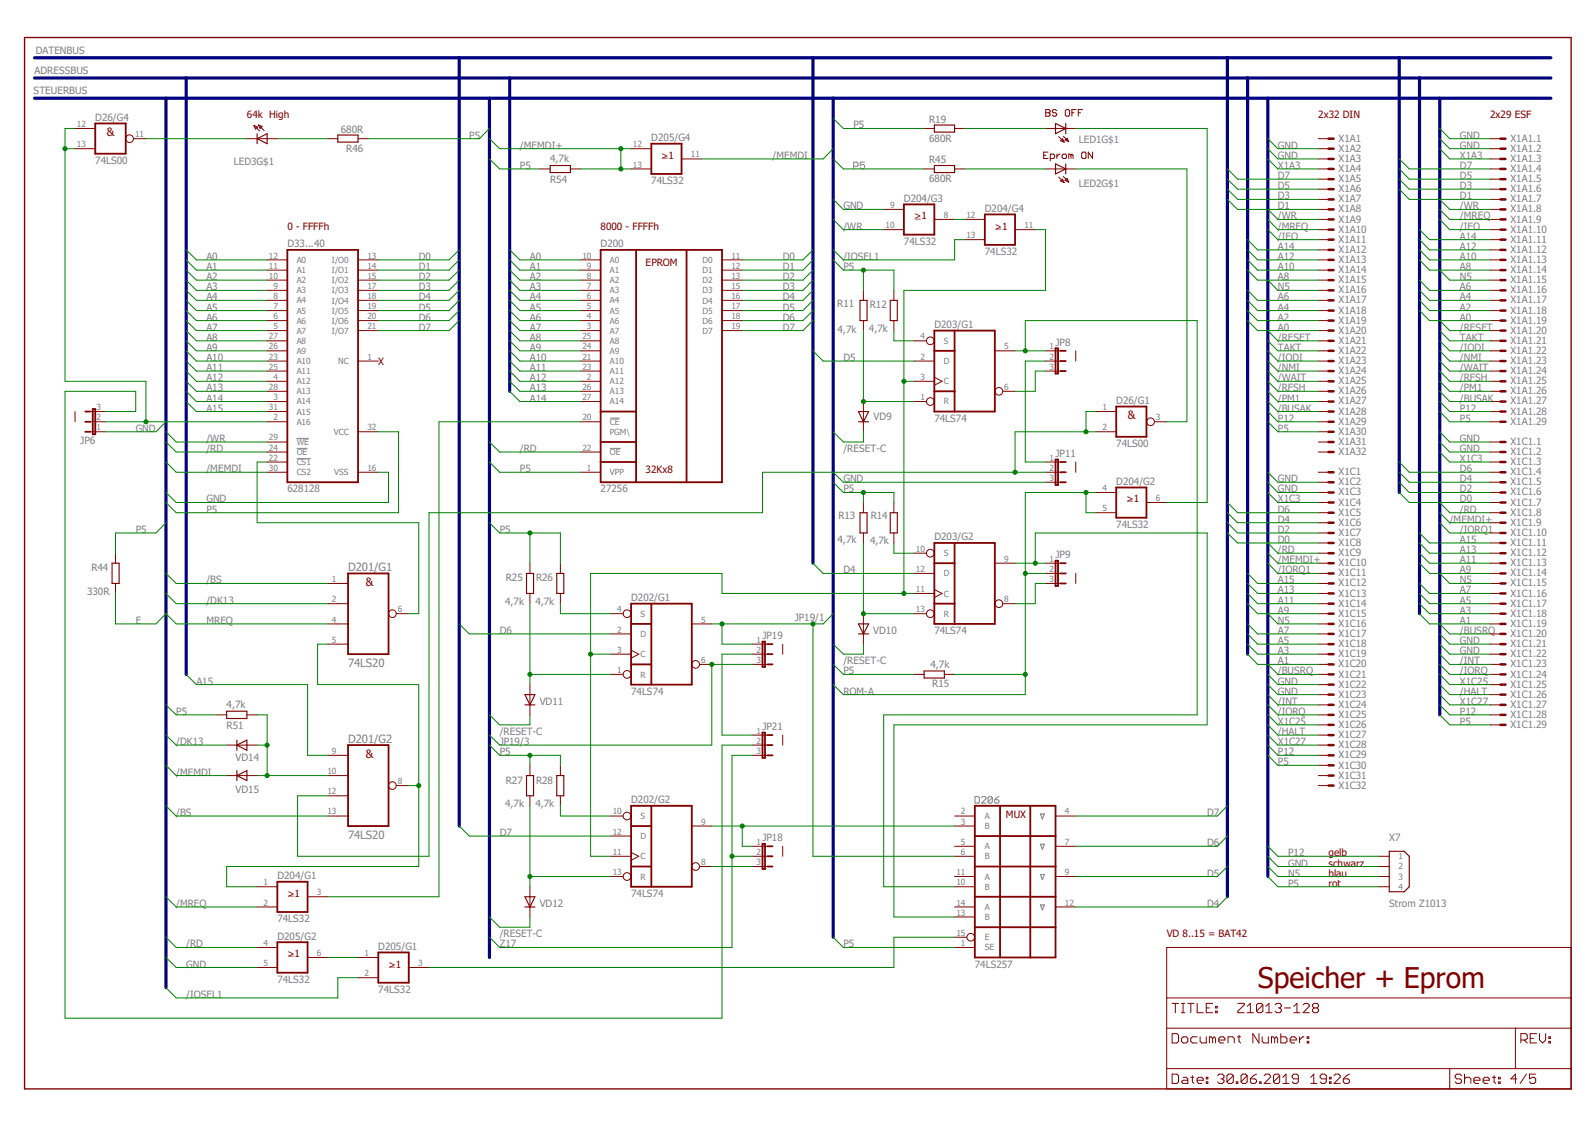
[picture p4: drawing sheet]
<svg xmlns="http://www.w3.org/2000/svg" width="297mm" height="210mm" viewBox="0 0 297 210" stroke-linecap="round" stroke-linejoin="round" font-family="sans-serif">
<defs><g id="words">
<text font-size="5.3" fill="#800000" x="234.2" y="183.9">Speicher + Eprom</text>
<g font-size="2.1" fill="#800000">
<text x="19.9" y="25.4">&amp;</text>
<text x="210" y="78.1">&amp;</text>
<text x="68.1" y="109.1">&amp;</text>
<text x="68.1" y="141.1">&amp;</text>
</g>
<g font-size="2.1" fill="#808080">
<text x="64.8" y="106.3">D201/G1</text>
<text x="64.8" y="124.2">74LS20</text>
<text x="64.8" y="138.3">D201/G2</text>
<text x="64.8" y="156.2">74LS20</text>
</g>
<g font-size="1.9" fill="#808080">
<text x="6.6" y="10">DATENBUS</text>
<text x="6.3" y="17.5">STEUERBUS</text>
<text x="6.4" y="13.8">ADRESSBUS</text>
<text x="17.7" y="22.5">D26/G4</text>
<text x="158.9" y="23.9">P5</text>
<text x="173" y="22.8">R19</text>
<text x="63.5" y="24.7">680R</text>
<text x="64.5" y="28.2">R46</text>
<text x="87.4" y="25.8">P5</text>
<text x="96.8" y="27.7">/MEMDI+</text>
<text x="121.3" y="26.3">D205/G4</text>
<text x="143.8" y="29.6">/MEMDI</text>
<text x="173" y="26.4">680R</text>
<text x="200.9" y="26.5">LED1G$1</text>
<text x="238" y="27.7">GND</text>
<text x="238" y="29.6">GND</text>
<text x="249.3" y="26.4">X1A1</text>
<text x="249.3" y="28.3">X1A2</text>
<text x="271.9" y="25.8">GND</text>
<text x="271.9" y="27.7">GND</text>
<text x="271.9" y="29.6">X1A3</text>
<text x="281.3" y="26.4">X1A1.1</text>
<text x="281.3" y="28.3">X1A1.2</text>
<text x="17.7" y="30.5">74LS00</text>
<text x="43.5" y="30.7">LED3G$1</text>
<text x="96.8" y="31.5">P5</text>
<text x="102.4" y="30.1">4,7k</text>
<text x="102.4" y="34.1">R54</text>
<text x="121.3" y="34.3">74LS32</text>
<text x="173" y="33.9">680R</text>
<text x="173" y="30.4">R45</text>
<text x="200.9" y="34.8">LED2G$1</text>
<text x="238" y="33.4">D7</text>
<text x="238" y="35.2">D5</text>
<text x="238" y="31.5">X1A3</text>
<text x="249.3" y="30.1">X1A3</text>
<text x="249.3" y="32">X1A4</text>
<text x="249.3" y="33.9">X1A5</text>
<text x="249.3" y="35.8">X1A6</text>
<text x="271.9" y="31.5">D7</text>
<text x="271.9" y="33.4">D5</text>
<text x="271.9" y="35.2">D3</text>
<text x="281.3" y="30.1">X1A1.3</text>
<text x="281.3" y="32">X1A1.4</text>
<text x="281.3" y="33.9">X1A1.5</text>
<text x="281.3" y="35.8">X1A1.6</text>
<text x="157.1" y="39">GND</text>
<text x="168.3" y="37.6">D204/G3</text>
<text x="183.4" y="39.5">D204/G4</text>
<text x="238" y="37.1">D3</text>
<text x="238" y="39">D1</text>
<text x="238" y="40.9">/WR</text>
<text x="249.3" y="37.7">X1A7</text>
<text x="249.3" y="39.5">X1A8</text>
<text x="249.3" y="41.4">X1A9</text>
<text x="271.9" y="37.1">D1</text>
<text x="271.9" y="39">/WR</text>
<text x="271.9" y="40.9">/MREQ</text>
<text x="281.3" y="37.7">X1A1.7</text>
<text x="281.3" y="39.5">X1A1.8</text>
<text x="281.3" y="41.4">X1A1.9</text>
<text x="53.5" y="46.1">D33...40</text>
<text x="111.8" y="46.1">D200</text>
<text x="157.1" y="42.8">/WR</text>
<text x="168.3" y="45.6">74LS32</text>
<text x="183.4" y="47.5">74LS32</text>
<text x="238" y="42.8">/MREQ</text>
<text x="238" y="44.6">/IEO</text>
<text x="238" y="46.5">A14</text>
<text x="249.3" y="43.3">X1A10</text>
<text x="249.3" y="45.2">X1A11</text>
<text x="249.3" y="47.1">X1A12</text>
<text x="271.9" y="44.6">A14</text>
<text x="271.9" y="42.8">/IEO</text>
<text x="271.9" y="46.5">A12</text>
<text x="281.3" y="43.3">X1A1.10</text>
<text x="281.3" y="45.2">X1A1.11</text>
<text x="281.3" y="47.1">X1A1.12</text>
<text x="38.4" y="52.2">A2</text>
<text x="38.4" y="48.4">A0</text>
<text x="38.4" y="50.3">A1</text>
<text x="78" y="50.3">D1</text>
<text x="78" y="52.2">D2</text>
<text x="78" y="48.4">D0</text>
<text x="98.7" y="52.2">A2</text>
<text x="98.7" y="48.4">A0</text>
<text x="98.7" y="50.3">A1</text>
<text x="145.8" y="50.3">D1</text>
<text x="145.8" y="52.2">D2</text>
<text x="145.8" y="48.4">D0</text>
<text x="157.1" y="50.3">P5</text>
<text x="157.1" y="48.4">/IOSEL1</text>
<text x="238" y="48.4">A12</text>
<text x="238" y="50.3">A10</text>
<text x="238" y="52.2">A8</text>
<text x="249.3" y="49">X1A13</text>
<text x="249.3" y="50.8">X1A14</text>
<text x="249.3" y="52.7">X1A15</text>
<text x="271.9" y="48.4">A10</text>
<text x="271.9" y="50.3">A8</text>
<text x="271.9" y="52.2">N5</text>
<text x="281.3" y="49">X1A1.13</text>
<text x="281.3" y="50.8">X1A1.14</text>
<text x="281.3" y="52.7">X1A1.15</text>
<text x="38.4" y="59.7">A6</text>
<text x="38.4" y="55.9">A4</text>
<text x="38.4" y="57.8">A5</text>
<text x="38.4" y="54.1">A3</text>
<text x="78" y="57.8">D5</text>
<text x="78" y="54.1">D3</text>
<text x="78" y="59.7">D6</text>
<text x="78" y="55.9">D4</text>
<text x="98.7" y="59.7">A6</text>
<text x="98.7" y="55.9">A4</text>
<text x="98.7" y="57.8">A5</text>
<text x="98.7" y="54.1">A3</text>
<text x="145.8" y="54.1">D3</text>
<text x="145.8" y="57.8">D5</text>
<text x="145.8" y="59.7">D6</text>
<text x="145.8" y="55.9">D4</text>
<text x="155.9" y="57.2">R11</text>
<text x="162" y="57.4">R12</text>
<text x="238" y="54.1">N5</text>
<text x="238" y="55.9">A6</text>
<text x="238" y="57.8">A4</text>
<text x="238" y="59.7">A2</text>
<text x="249.3" y="54.6">X1A16</text>
<text x="249.3" y="56.5">X1A17</text>
<text x="249.3" y="58.4">X1A18</text>
<text x="271.9" y="54.1">A6</text>
<text x="271.9" y="55.9">A4</text>
<text x="271.9" y="57.8">A2</text>
<text x="271.9" y="59.7">A0</text>
<text x="281.3" y="54.6">X1A1.16</text>
<text x="281.3" y="56.5">X1A1.17</text>
<text x="281.3" y="58.4">X1A1.18</text>
<text x="38.4" y="63.5">A8</text>
<text x="38.4" y="65.3">A9</text>
<text x="38.4" y="61.6">A7</text>
<text x="78" y="61.6">D7</text>
<text x="98.7" y="63.5">A8</text>
<text x="98.7" y="65.3">A9</text>
<text x="98.7" y="61.6">A7</text>
<text x="145.8" y="61.6">D7</text>
<text x="156" y="61.9">4,7k</text>
<text x="161.8" y="61.8">4,7k</text>
<text x="174" y="61.1">D203/G1</text>
<text x="196.6" y="64.4">JP8</text>
<text x="238" y="61.6">A0</text>
<text x="238" y="63.5">/RESET</text>
<text x="238" y="65.3">TAKT</text>
<text x="249.3" y="60.2">X1A19</text>
<text x="249.3" y="62.1">X1A20</text>
<text x="249.3" y="64">X1A21</text>
<text x="249.3" y="65.9">X1A22</text>
<text x="271.9" y="63.5">TAKT</text>
<text x="271.9" y="61.6">/RESET</text>
<text x="271.9" y="65.3">/IODI</text>
<text x="281.3" y="60.2">X1A1.19</text>
<text x="281.3" y="62.1">X1A1.20</text>
<text x="281.3" y="64">X1A1.21</text>
<text x="281.3" y="65.9">X1A1.22</text>
<text x="38.4" y="71">A12</text>
<text x="38.4" y="67.2">A10</text>
<text x="38.4" y="69.1">A11</text>
<text x="98.7" y="71">A12</text>
<text x="98.7" y="67.2">A10</text>
<text x="98.7" y="69.1">A11</text>
<text x="157.1" y="67.2">D5</text>
<text x="238" y="67.2">/IODI</text>
<text x="238" y="69.1">/NMI</text>
<text x="238" y="71">/WAIT</text>
<text x="249.3" y="67.8">X1A23</text>
<text x="249.3" y="69.7">X1A24</text>
<text x="249.3" y="71.5">X1A25</text>
<text x="271.9" y="67.2">/NMI</text>
<text x="271.9" y="71">/RFSH</text>
<text x="271.9" y="69.1">/WAIT</text>
<text x="281.3" y="67.8">X1A1.23</text>
<text x="281.3" y="69.7">X1A1.24</text>
<text x="281.3" y="71.5">X1A1.25</text>
<text x="38.4" y="74.8">A14</text>
<text x="38.4" y="76.6">A15</text>
<text x="38.4" y="72.9">A13</text>
<text x="98.7" y="74.8">A14</text>
<text x="98.7" y="72.9">A13</text>
<text x="207.9" y="75.2">D26/G1</text>
<text x="238" y="72.9">/RFSH</text>
<text x="238" y="74.8">/PM1</text>
<text x="238" y="76.6">/BUSAK</text>
<text x="249.3" y="73.4">X1A26</text>
<text x="249.3" y="75.3">X1A27</text>
<text x="249.3" y="77.2">X1A28</text>
<text x="271.9" y="74.8">/BUSAK</text>
<text x="271.9" y="72.9">/PM1</text>
<text x="271.9" y="76.6">P12</text>
<text x="281.3" y="73.4">X1A1.26</text>
<text x="281.3" y="75.3">X1A1.27</text>
<text x="281.3" y="77.2">X1A1.28</text>
<text x="14.9" y="82.6">JP6</text>
<text x="25.3" y="80.4">GND</text>
<text x="38.4" y="82.3">/WR</text>
<text x="162.7" y="78.1">VD9</text>
<text x="174" y="78.5">74LS74</text>
<text x="207.9" y="83.2">74LS00</text>
<text x="238" y="78.5">P12</text>
<text x="238" y="80.4">P5</text>
<text x="249.3" y="79.1">X1A29</text>
<text x="249.3" y="80.9">X1A30</text>
<text x="249.3" y="82.8">X1A31</text>
<text x="271.9" y="82.3">GND</text>
<text x="271.9" y="78.5">P5</text>
<text x="281.3" y="79.1">X1A1.29</text>
<text x="281.3" y="82.8">X1C1.1</text>
<text x="38.4" y="84.2">/RD</text>
<text x="38.4" y="87.9">/MEMDI</text>
<text x="96.8" y="84.2">/RD</text>
<text x="96.8" y="87.9">P5</text>
<text x="157.1" y="89.8">GND</text>
<text x="157.1" y="84.2">/RESET-C</text>
<text x="196.6" y="85.1">JP11</text>
<text x="238" y="89.8">GND</text>
<text x="249.3" y="84.7">X1A32</text>
<text x="249.3" y="88.5">X1C1</text>
<text x="271.9" y="84.2">GND</text>
<text x="271.9" y="87.9">D6</text>
<text x="271.9" y="89.8">D4</text>
<text x="271.9" y="86.1">X1C3</text>
<text x="281.3" y="84.7">X1C1.2</text>
<text x="281.3" y="86.6">X1C1.3</text>
<text x="281.3" y="88.5">X1C1.4</text>
<text x="38.4" y="93.6">GND</text>
<text x="38.4" y="95.5">P5</text>
<text x="53.5" y="91.7">628128</text>
<text x="111.8" y="91.7">27256</text>
<text x="157.1" y="91.7">P5</text>
<text x="207.9" y="90.3">D204/G2</text>
<text x="238" y="91.7">GND</text>
<text x="238" y="95.5">D6</text>
<text x="238" y="93.6">X1C3</text>
<text x="249.3" y="90.4">X1C2</text>
<text x="249.3" y="92.2">X1C3</text>
<text x="249.3" y="94.1">X1C4</text>
<text x="271.9" y="91.7">D2</text>
<text x="271.9" y="93.6">D0</text>
<text x="271.9" y="95.5">/RD</text>
<text x="281.3" y="90.4">X1C1.5</text>
<text x="281.3" y="92.2">X1C1.6</text>
<text x="281.3" y="94.1">X1C1.7</text>
<text x="25.3" y="99.2">P5</text>
<text x="93" y="99.2">P5</text>
<text x="156" y="101.1">4,7k</text>
<text x="156.1" y="96.6">R13</text>
<text x="162" y="101.3">4,7k</text>
<text x="162.1" y="96.6">R14</text>
<text x="174" y="100.6">D203/G2</text>
<text x="207.9" y="98.3">74LS32</text>
<text x="238" y="97.3">D4</text>
<text x="238" y="99.2">D2</text>
<text x="238" y="101.1">D0</text>
<text x="249.3" y="96">X1C5</text>
<text x="249.3" y="97.9">X1C6</text>
<text x="249.3" y="101.7">X1C8</text>
<text x="249.3" y="99.8">X1C7</text>
<text x="270" y="97.3">/MEMDI+</text>
<text x="271.9" y="99.2">/IORQ1</text>
<text x="271.9" y="101.1">A15</text>
<text x="281.3" y="96">X1C1.8</text>
<text x="281.3" y="97.9">X1C1.9</text>
<text x="281.3" y="99.8">X1C1.10</text>
<text x="281.3" y="101.7">X1C1.11</text>
<text x="17" y="106.3">R44</text>
<text x="157.1" y="106.8">D4</text>
<text x="196.6" y="103.9">JP9</text>
<text x="238" y="103">/RD</text>
<text x="238" y="106.8">/IORQ1</text>
<text x="238" y="104.9">/MEMDI+</text>
<text x="249.3" y="103.5">X1C9</text>
<text x="249.3" y="105.4">X1C10</text>
<text x="249.3" y="107.3">X1C11</text>
<text x="271.9" y="103">A13</text>
<text x="271.9" y="104.9">A11</text>
<text x="271.9" y="106.8">A9</text>
<text x="281.3" y="103.5">X1C1.12</text>
<text x="281.3" y="105.4">X1C1.13</text>
<text x="281.3" y="107.3">X1C1.14</text>
<text x="16.2" y="110.7">330R</text>
<text x="38.4" y="108.6">/BS</text>
<text x="38.4" y="112.4">/DK13</text>
<text x="94.1" y="112.6">4,7k</text>
<text x="94.2" y="108.2">R25</text>
<text x="99.7" y="112.6">4,7k</text>
<text x="99.8" y="108.2">R26</text>
<text x="117.5" y="111.9">D202/G1</text>
<text x="238" y="108.6">A15</text>
<text x="238" y="110.5">A13</text>
<text x="238" y="112.4">A11</text>
<text x="249.3" y="109.2">X1C12</text>
<text x="249.3" y="111.1">X1C13</text>
<text x="249.3" y="112.9">X1C14</text>
<text x="271.9" y="108.6">N5</text>
<text x="271.9" y="110.5">A7</text>
<text x="271.9" y="112.4">A5</text>
<text x="281.3" y="109.2">X1C1.15</text>
<text x="281.3" y="111.1">X1C1.16</text>
<text x="281.3" y="112.9">X1C1.17</text>
<text x="25.3" y="116.2">E</text>
<text x="38.4" y="116.2">MREQ</text>
<text x="93" y="118">D6</text>
<text x="142" y="119">JP19</text>
<text x="148" y="115.6">JP19/1</text>
<text x="162.6" y="118">VD10</text>
<text x="174" y="118">74LS74</text>
<text x="238" y="116.2">N5</text>
<text x="238" y="114.3">A9</text>
<text x="238" y="118">A7</text>
<text x="238" y="119.9">A5</text>
<text x="249.3" y="114.9">X1C15</text>
<text x="249.3" y="116.7">X1C16</text>
<text x="249.3" y="118.6">X1C17</text>
<text x="271.9" y="119.9">GND</text>
<text x="271.9" y="114.3">A3</text>
<text x="271.9" y="116.2">A1</text>
<text x="271.9" y="118">/BUSRQ</text>
<text x="281.3" y="114.9">X1C1.18</text>
<text x="281.3" y="116.7">X1C1.19</text>
<text x="281.3" y="118.6">X1C1.20</text>
<text x="157.1" y="125.6">P5</text>
<text x="157.1" y="123.7">/RESET-C</text>
<text x="173.3" y="124.4">4,7k</text>
<text x="238" y="121.8">A3</text>
<text x="238" y="123.7">A1</text>
<text x="238" y="125.6">/BUSRQ</text>
<text x="249.3" y="120.5">X1C18</text>
<text x="249.3" y="122.4">X1C19</text>
<text x="249.3" y="124.2">X1C20</text>
<text x="271.9" y="121.8">GND</text>
<text x="271.9" y="123.7">/INT</text>
<text x="271.9" y="125.6">/IORQ</text>
<text x="281.3" y="120.5">X1C1.21</text>
<text x="281.3" y="122.4">X1C1.22</text>
<text x="281.3" y="124.2">X1C1.23</text>
<text x="36.6" y="127.5">A15</text>
<text x="42.2" y="131.8">4,7k</text>
<text x="100.5" y="131.2">VD11</text>
<text x="117.5" y="129.3">74LS74</text>
<text x="157.1" y="129.3">ROM-A</text>
<text x="173.6" y="128">R15</text>
<text x="238" y="127.5">GND</text>
<text x="238" y="129.3">GND</text>
<text x="238" y="131.2">/INT</text>
<text x="249.3" y="126.2">X1C21</text>
<text x="249.3" y="128">X1C22</text>
<text x="249.3" y="129.9">X1C23</text>
<text x="249.3" y="131.8">X1C24</text>
<text x="271.9" y="129.3">/HALT</text>
<text x="271.9" y="127.5">X1C25</text>
<text x="271.9" y="131.2">X1C27</text>
<text x="281.3" y="126.2">X1C1.24</text>
<text x="281.3" y="128">X1C1.25</text>
<text x="281.3" y="129.9">X1C1.26</text>
<text x="281.3" y="131.8">X1C1.27</text>
<text x="32.8" y="133.1">P5</text>
<text x="42.2" y="135.8">R51</text>
<text x="93" y="136.9">/RESET-C</text>
<text x="142" y="135.9">JP21</text>
<text x="238" y="133.1">/IORQ</text>
<text x="238" y="136.9">/HALT</text>
<text x="238" y="135">X1C25</text>
<text x="249.3" y="133.6">X1C25</text>
<text x="249.3" y="135.6">X1C26</text>
<text x="249.3" y="137.4">X1C27</text>
<text x="271.9" y="133.1">P12</text>
<text x="271.9" y="135">P5</text>
<text x="281.3" y="133.6">X1C1.28</text>
<text x="281.3" y="135.6">X1C1.29</text>
<text x="32.8" y="138.7">/DK13</text>
<text x="43.9" y="141.7">VD14</text>
<text x="93" y="140.6">P5</text>
<text x="93" y="138.7">JP19/3</text>
<text x="238" y="140.6">P12</text>
<text x="238" y="142.5">P5</text>
<text x="238" y="138.7">X1C27</text>
<text x="249.3" y="139.3">X1C28</text>
<text x="249.3" y="141.2">X1C29</text>
<text x="249.3" y="143.1">X1C30</text>
<text x="32.8" y="144.4">/MEMDI</text>
<text x="43.9" y="147.6">VD15</text>
<text x="94.2" y="145.9">R27</text>
<text x="99.8" y="145.9">R28</text>
<text x="117.5" y="149.6">D202/G2</text>
<text x="249.3" y="144.9">X1C31</text>
<text x="249.3" y="146.9">X1C32</text>
<text x="32.8" y="151.9">/BS</text>
<text x="93" y="155.7">D7</text>
<text x="94.1" y="150.2">4,7k</text>
<text x="99.7" y="150.2">4,7k</text>
<text x="224.8" y="151.9">D7</text>
<text x="142" y="156.6">JP18</text>
<text x="224.8" y="157.6">D6</text>
<text x="239.9" y="161.3">GND</text>
<text x="239.9" y="159.4">P12</text>
<text x="258.7" y="156.6">X7</text>
<text x="51.6" y="163.7">D204/G1</text>
<text x="117.5" y="167">74LS74</text>
<text x="224.8" y="163.2">D5</text>
<text x="239.9" y="163.2">N5</text>
<text x="239.9" y="165.1">P5</text>
<text x="32.8" y="168.9">/MREQ</text>
<text x="51.6" y="171.7">74LS32</text>
<text x="100.5" y="168.9">VD12</text>
<text x="224.8" y="168.9">D4</text>
<text x="258.7" y="168.9">Strom Z1013</text>
<text x="34.7" y="176.4">/RD</text>
<text x="51.6" y="175">D205/G2</text>
<text x="70.4" y="176.9">D205/G1</text>
<text x="93" y="174.5">/RESET-C</text>
<text x="93" y="176.4">Z17</text>
<text x="157.1" y="176.4">P5</text>
<text x="34.7" y="180.2">GND</text>
<text x="34.7" y="185.8">/IOSEL1</text>
<text x="51.6" y="183">74LS32</text>
<text x="70.4" y="184.9">74LS32</text>
<text x="181.5" y="180.2">74LS257</text>
</g>
<g font-size="1.9" fill="#800000">
<text x="46" y="22.1">64k High</text>
<text x="245.5" y="22.1">2x32 DIN</text>
<text x="277.5" y="22.1">2x29 ESF</text>
<text x="123.1" y="29.6">&gt;1</text>
<text x="123.4" y="29.2">_</text>
<text x="170.2" y="40.9">&gt;1</text>
<text x="170.4" y="40.5">_</text>
<text x="53.5" y="42.8">0 - FFFFh</text>
<text x="111.8" y="42.8">8000 - FFFFh</text>
<text x="185.3" y="42.8">&gt;1</text>
<text x="185.5" y="42.4">_</text>
<text x="120.2" y="49.5">EPROM</text>
<text x="70.4" y="68">X</text>
<text x="120.2" y="88.1">32Kx8</text>
<text x="209.8" y="93.6">&gt;1</text>
<text x="209.9" y="93.2">_</text>
<text x="187.3" y="152.3">MUX</text>
<text x="247.4" y="159.4">gelb</text>
<text x="247.4" y="161.3">schwarz</text>
<text x="53.5" y="167">&gt;1</text>
<text x="53.7" y="166.6">_</text>
<text x="247.4" y="163.2">blau</text>
<text x="247.4" y="165.1">rot</text>
<text x="53.5" y="178.3">&gt;1</text>
<text x="53.7" y="177.9">_</text>
<text x="72.5" y="179.8">_</text>
<text x="217.3" y="174.5">VD 8..15 = BAT42</text>
<text x="72.3" y="180.2">&gt;1</text>
</g>
<g font-size="1.6" fill="#808080">
<text x="14.3" y="23.7">12</text>
<text x="14.3" y="27.4">13</text>
<text x="25.1" y="25.6">11</text>
<text x="117.9" y="27.4">12</text>
<text x="128.7" y="29.3">11</text>
<text x="117.9" y="31.2">13</text>
<text x="165.7" y="38.7">9</text>
<text x="175.7" y="40.6">8</text>
<text x="180" y="40.6">12</text>
<text x="164.9" y="42.5">10</text>
<text x="180" y="44.4">13</text>
<text x="190.8" y="42.5">11</text>
<text x="50.1" y="48.1">12</text>
<text x="50.1" y="50">11</text>
<text x="50.1" y="51.9">10</text>
<text x="50.9" y="53.8">9</text>
<text x="55.2" y="49">A0</text>
<text x="55.2" y="50.8">A1</text>
<text x="55.2" y="52.7">A2</text>
<text x="61.8" y="49">I/O0</text>
<text x="61.8" y="50.8">I/O1</text>
<text x="61.8" y="52.7">I/O2</text>
<text x="68.4" y="48.1">13</text>
<text x="68.4" y="50">14</text>
<text x="68.4" y="51.9">15</text>
<text x="68.4" y="53.8">17</text>
<text x="108.5" y="48.1">10</text>
<text x="109.3" y="53.8">7</text>
<text x="109.3" y="51.9">8</text>
<text x="109.3" y="50">9</text>
<text x="113.6" y="52.7">A2</text>
<text x="113.6" y="50.8">A1</text>
<text x="113.6" y="49">A0</text>
<text x="130.8" y="49">D0</text>
<text x="130.8" y="50.8">D1</text>
<text x="130.8" y="52.7">D2</text>
<text x="136.2" y="48.1">11</text>
<text x="136.2" y="50">12</text>
<text x="136.2" y="51.9">13</text>
<text x="136.2" y="53.8">15</text>
<text x="50.9" y="55.7">8</text>
<text x="50.9" y="57.5">7</text>
<text x="50.9" y="59.4">6</text>
<text x="55.2" y="54.6">A3</text>
<text x="55.2" y="56.5">A4</text>
<text x="55.2" y="58.4">A5</text>
<text x="61.8" y="54.6">I/O3</text>
<text x="61.8" y="56.5">I/O4</text>
<text x="61.8" y="58.4">I/O5</text>
<text x="68.4" y="55.7">18</text>
<text x="68.4" y="57.5">19</text>
<text x="68.4" y="59.4">20</text>
<text x="109.3" y="59.4">4</text>
<text x="109.3" y="57.5">5</text>
<text x="109.3" y="55.7">6</text>
<text x="113.6" y="58.4">A5</text>
<text x="113.6" y="56.5">A4</text>
<text x="113.6" y="54.6">A3</text>
<text x="130.8" y="54.6">D3</text>
<text x="130.8" y="56.5">D4</text>
<text x="130.8" y="58.4">D5</text>
<text x="136.2" y="55.7">16</text>
<text x="136.2" y="57.5">17</text>
<text x="136.2" y="59.4">18</text>
<text x="50.1" y="63.2">27</text>
<text x="50.1" y="65.1">26</text>
<text x="50.9" y="61.3">5</text>
<text x="55.2" y="60.2">A6</text>
<text x="55.2" y="62.1">A7</text>
<text x="55.2" y="64">A8</text>
<text x="55.2" y="65.9">A9</text>
<text x="61.8" y="60.3">I/O6</text>
<text x="61.8" y="62.1">I/O7</text>
<text x="68.4" y="61.3">21</text>
<text x="108.5" y="65.1">24</text>
<text x="108.5" y="63.2">25</text>
<text x="109.3" y="61.3">3</text>
<text x="113.6" y="62.1">A7</text>
<text x="113.6" y="60.2">A6</text>
<text x="113.6" y="65.9">A9</text>
<text x="113.6" y="64">A8</text>
<text x="130.8" y="60.3">D6</text>
<text x="130.8" y="62.1">D7</text>
<text x="136.2" y="61.3">19</text>
<text x="171.4" y="63.2">4</text>
<text x="175.7" y="64">S</text>
<text x="187" y="65.1">5</text>
<text x="195.5" y="65.1">1</text>
<text x="50.1" y="67">23</text>
<text x="50.1" y="68.8">25</text>
<text x="50.9" y="70.7">4</text>
<text x="55.2" y="67.8">A10</text>
<text x="55.2" y="69.7">A11</text>
<text x="55.2" y="71.5">A12</text>
<text x="62.9" y="67.8">NC</text>
<text x="68.4" y="67">1</text>
<text x="108.5" y="67">21</text>
<text x="108.5" y="68.8">23</text>
<text x="109.3" y="70.7">2</text>
<text x="113.6" y="71.5">A12</text>
<text x="113.6" y="67.8">A10</text>
<text x="113.6" y="69.7">A11</text>
<text x="171.4" y="70.7">3</text>
<text x="171.4" y="67">2</text>
<text x="175.7" y="71.5">C</text>
<text x="175.7" y="67.8">D</text>
<text x="195.5" y="67">2</text>
<text x="195.5" y="68.8">3</text>
<text x="18" y="76.4">3</text>
<text x="50.1" y="72.6">28</text>
<text x="50.1" y="76.4">31</text>
<text x="50.9" y="74.5">3</text>
<text x="55.2" y="73.4">A13</text>
<text x="55.2" y="75.3">A14</text>
<text x="55.2" y="77.2">A15</text>
<text x="108.5" y="72.6">26</text>
<text x="108.5" y="74.5">27</text>
<text x="113.6" y="73.4">A13</text>
<text x="113.6" y="75.3">A14</text>
<text x="171.4" y="74.5">1</text>
<text x="175.7" y="75.3">R</text>
<text x="187" y="72.6">6</text>
<text x="205.3" y="76.4">1</text>
<text x="18" y="80.1">1</text>
<text x="18" y="78.2">2</text>
<text x="50.1" y="82">29</text>
<text x="50.1" y="83.9">24</text>
<text x="50.9" y="78.2">2</text>
<text x="55.2" y="79.1">A16</text>
<text x="55.2" y="82.8">WE</text>
<text x="62.1" y="81">VCC</text>
<text x="68.4" y="80.1">32</text>
<text x="108.5" y="78.2">20</text>
<text x="108.5" y="83.9">22</text>
<text x="113.5" y="80.9">PGM\</text>
<text x="113.6" y="79.1">CE</text>
<text x="205.3" y="80.1">2</text>
<text x="215.2" y="78.2">3</text>
<text x="50.1" y="85.8">22</text>
<text x="50.1" y="87.7">30</text>
<text x="55.2" y="84.7">OE</text>
<text x="55.2" y="86.6">CS1</text>
<text x="55.2" y="88.5">CS2</text>
<text x="62.2" y="88.5">VSS</text>
<text x="68.4" y="87.7">16</text>
<text x="109.3" y="87.7">1</text>
<text x="113.6" y="88.5">VPP</text>
<text x="113.6" y="84.7">OE</text>
<text x="195.5" y="85.8">1</text>
<text x="195.5" y="87.7">2</text>
<text x="195.5" y="89.5">3</text>
<text x="205.3" y="91.4">4</text>
<text x="205.3" y="95.2">5</text>
<text x="215.2" y="93.3">6</text>
<text x="170.6" y="102.7">10</text>
<text x="170.6" y="106.5">12</text>
<text x="175.7" y="103.5">S</text>
<text x="175.7" y="107.3">D</text>
<text x="187" y="104.6">9</text>
<text x="195.5" y="104.6">1</text>
<text x="195.5" y="106.5">2</text>
<text x="61.8" y="108.4">1</text>
<text x="61.8" y="112.1">2</text>
<text x="170.6" y="110.2">11</text>
<text x="175.7" y="111.1">C</text>
<text x="187" y="112.1">8</text>
<text x="195.5" y="108.4">3</text>
<text x="61.8" y="115.9">4</text>
<text x="61.8" y="119.7">5</text>
<text x="74.1" y="114">6</text>
<text x="114.9" y="114">4</text>
<text x="114.9" y="117.8">2</text>
<text x="119.3" y="114.9">S</text>
<text x="119.3" y="118.6">D</text>
<text x="130.6" y="115.9">5</text>
<text x="140.9" y="119.7">1</text>
<text x="170.6" y="114">13</text>
<text x="175.7" y="114.9">R</text>
<text x="114.9" y="121.5">3</text>
<text x="114.9" y="125.3">1</text>
<text x="119.3" y="122.4">C</text>
<text x="130.6" y="123.4">6</text>
<text x="140.9" y="121.5">2</text>
<text x="140.9" y="123.4">3</text>
<text x="119.3" y="126.2">R</text>
<text x="140.9" y="136.6">1</text>
<text x="61.8" y="140.4">9</text>
<text x="140.9" y="138.5">2</text>
<text x="140.9" y="140.4">3</text>
<text x="61" y="144.1">10</text>
<text x="61" y="147.9">12</text>
<text x="74.1" y="146">8</text>
<text x="61" y="151.6">13</text>
<text x="114.1" y="151.6">10</text>
<text x="114.1" y="155.4">12</text>
<text x="119.3" y="152.5">S</text>
<text x="130.6" y="153.5">9</text>
<text x="178.9" y="151.6">2</text>
<text x="178.9" y="153.5">3</text>
<text x="183.4" y="152.5">A</text>
<text x="183.4" y="154.3">B</text>
<text x="198.3" y="151.6">4</text>
<text x="114.1" y="159.2">11</text>
<text x="119.3" y="160">C</text>
<text x="119.3" y="156.3">D</text>
<text x="130.6" y="161.1">8</text>
<text x="140.9" y="157.3">1</text>
<text x="140.9" y="159.2">2</text>
<text x="140.9" y="161.1">3</text>
<text x="178.9" y="157.3">5</text>
<text x="178.9" y="159.2">6</text>
<text x="183.4" y="160">B</text>
<text x="183.4" y="158.1">A</text>
<text x="198.3" y="157.3">7</text>
<text x="260.4" y="160">1</text>
<text x="260.4" y="161.9">2</text>
<text x="49.1" y="164.8">1</text>
<text x="59" y="166.7">3</text>
<text x="114.1" y="162.9">13</text>
<text x="119.3" y="163.8">R</text>
<text x="178.1" y="164.8">10</text>
<text x="178.1" y="162.9">11</text>
<text x="183.4" y="165.7">B</text>
<text x="183.4" y="163.8">A</text>
<text x="198.3" y="162.9">9</text>
<text x="260.4" y="163.8">3</text>
<text x="260.4" y="165.7">4</text>
<text x="49.1" y="168.6">2</text>
<text x="178.1" y="170.5">13</text>
<text x="178.1" y="168.6">14</text>
<text x="183.4" y="171.3">B</text>
<text x="183.4" y="169.4">A</text>
<text x="198.3" y="168.6">12</text>
<text x="49.1" y="176.1">4</text>
<text x="49.1" y="179.9">5</text>
<text x="59" y="178">6</text>
<text x="67.9" y="178">1</text>
<text x="77.9" y="179.9">3</text>
<text x="178.1" y="174.2">15</text>
<text x="178.9" y="176.1">1</text>
<text x="183.4" y="175">E</text>
<text x="183.4" y="177">SE</text>
<text x="67.9" y="181.8">2</text>
</g>
</g></defs>
<path d="M4.2 6.7l288.7 196.5M292.9 6.7l-288.7 196.5" fill="none" stroke="#fff" stroke-width=".19"/>
<g fill="none" stroke="#808080" stroke-width=".19">
<path d="M159 31h.6l.2-.2v-.4l-.2-.2h-.6v1.2M161 30.2h-.8v.6l.6-.2 .2 .2v.4l-.2 .2h-.4l-.2-.2M113.6 77.9h1.8M55.2 81.6h2.3M55.2 83.5h2M55.2 85.4h2.7M113.6 83.5h2M181.6 148.3h.6l.2 .2v.8l-.2 .2h-.6zM182.8 148.5l.2-.2h.4l.2 .2v.2l-.8 .8h.8M184.8 148.5v.8l-.2 .2h-.4l-.2-.2M184.8 148.5l-.2-.2h-.4l-.2 .2v.8M184.8 148.5l-.8 .8"/>
<path d="M185.2 148.9h.6l.2 .2v.2l-.2 .2h-.4l-.2-.2zM186 148.3l-.8 .6"/>
</g>
<path d="M193.8 151.6h.7l-.4 .9zM193.8 157.2h.7l-.4 .9zM193.8 162.8h.7l-.4 1zM193.8 168.5h.7l-.4 .9z" fill="none" stroke="#808080" stroke-width=".21"/>
<g fill="none" stroke="#800000" stroke-width=".19">
<path d="M14 27.7h3.7M14 23.9h3.7M24.8 25.8h2.4M46 25.8h5.6M47.3 23.4l.7 .3-.4 .3zM47.3 23.4l1 1M48.1 23.3l1.1 1M48.1 23.3l.7 .2-.4 .4zM61 25.8h1.9M66.7 25.8h1.9M100.6 31.5h1.8M106.2 31.5h1.9"/>
<path d="M117.5 27.7h3.8M117.5 31.5h3.8M126.9 29.6h3.8M164.5 39h3.8M172.1 31.5h1.9M172.1 23.9h1.9M177.8 31.5h1.8M177.8 23.9h1.8M194.4 28.9h.4M194.7 31.5h5.6M194.7 23.9h5.6M194.7 20.4h.6l.2 .2v.2l-.2 .2 .2 .2v.2l-.2 .2h-.6z"/>
<path d="M194.7 21h.6M195.2 28.3h-.8v1.2h.8M195.6 29.5h.6l.2-.2v-.4l-.2-.2h-.6v1.2M196.8 20.6l-.2-.2h-.4l-.2 .2v.2l.2 .2h.4l.2 .2v.2l-.2 .2h-.4l-.2-.2M196.8 28.7v.8M197.1 33l1.1 1M197.1 25.4l1.1 1.1M197.4 28.7h-.2l-.4 .4M197.5 33.7l.4-.3 .3 .6zM197.5 26.2l.4-.4 .3 .7zM198 28.7h.4l.2 .2v.4l-.2 .2h-.4l-.2-.2v-.4zM198 32.9l1 1"/>
<path d="M198 25.4l1 1M198.3 33.6l.4-.4 .3 .7zM198.3 26.1l.4-.4 .3 .7zM198.6 20.4h.4l.2 .2v.8l-.2 .2h-.4l-.2-.2v-.8zM199.4 28.9l-.2-.2h-.2v.8M199.4 28.9v.6M199.4 28.9l.2-.2 .2 .2v.6M199.6 21h.4M200.4 20.4h-.8v1.2M200.8 21h.4M201.6 20.4h-.8v1.2M201.6 28.3h.5l.1 .2v.8l-.1 .2h-.5l-.2-.2v-.8z"/>
<path d="M203.5 28.3v1.2l-.9-1.2v1.2M245.5 25.8h1.9M245.5 27.7h1.9M245.5 29.6h1.9M245.5 31.5h1.9M245.5 33.4h1.9M245.5 35.2h1.9M245.5 37.1h1.9M245.5 39h1.9M277.5 25.8h1.9M277.5 27.7h1.9M277.5 29.6h1.9"/>
<path d="M277.5 31.5h1.9M277.5 33.4h1.9M277.5 35.2h1.9M277.5 37.1h1.9M277.5 39h1.9M49.7 48.4h3.8M49.7 50.3h3.8M49.7 52.2h3.8M49.7 54.1h3.8M49.7 55.9h3.8M49.7 57.8h3.8M49.7 59.7h3.8"/>
<path d="M66.7 48.4h3.7M66.7 50.3h3.7M66.7 52.2h3.7M66.7 54.1h3.7M66.7 55.9h3.7M66.7 57.8h3.7M66.7 59.7h3.7M108.1 48.4h3.7M108.1 50.3h3.7M108.1 52.2h3.7M108.1 54.1h3.7M108.1 55.9h3.7"/>
<path d="M108.1 57.8h3.7M108.1 59.7h3.7M134.5 48.4h3.7M134.5 50.3h3.7M134.5 52.2h3.7M134.5 54.1h3.7M134.5 55.9h3.7M134.5 57.8h3.7M134.5 59.7h3.7M160.8 54.1v1.8M160.8 59.7v1.9M164.5 42.8h3.8"/>
<path d="M166.5 54.1v1.8M166.5 59.7v1.9M174 40.9h3.8M179.6 40.9h3.8M179.6 44.6h3.8M189 42.8h3.8M245.5 40.9h1.9M245.5 42.8h1.9M245.5 44.6h1.9M245.5 46.5h1.9M245.5 48.4h1.9M245.5 50.3h1.9"/>
<path d="M245.5 52.2h1.9M245.5 54.1h1.9M245.5 55.9h1.9M245.5 57.8h1.9M245.5 59.7h1.9M277.5 40.9h1.9M277.5 42.8h1.9M277.5 44.6h1.9M277.5 46.5h1.9M277.5 48.4h1.9M277.5 50.3h1.9M277.5 52.2h1.9"/>
<path d="M277.5 54.1h1.9M277.5 55.9h1.9M277.5 57.8h1.9M277.5 59.7h1.9M14 76.6v1.9M16.8 76.6h2.8M16.8 78.5h2.8M49.7 61.6h3.8M49.7 63.5h3.8M49.7 65.3h3.8M49.7 67.2h3.8M49.7 69.1h3.8"/>
<path d="M49.7 71h3.8M49.7 72.9h3.8M49.7 74.8h3.8M49.7 76.6h3.8M49.7 78.5h3.8M66.7 61.6h3.7M66.7 67.2h3.7M108.1 61.6h3.7M108.1 63.5h3.7M108.1 65.3h3.7M108.1 67.2h3.7M108.1 69.1h3.7"/>
<path d="M108.1 71h3.7M108.1 72.9h3.7M108.1 74.8h3.7M108.1 78.5h3.7M134.5 61.6h3.7M160.8 74.8v5.6M170.2 63.5h2.3M170.2 67.2h3.8M170.2 71h3.8M170.2 74.8h2.3M174 70.2l1.4 .8-1.4 .7M185.3 65.3h3.7"/>
<path d="M186.7 72.9h2.3M194.7 65.3h2.8M194.7 67.2h2.8M194.7 69.1h2.8M200.3 65.3v1.9M204.1 76.6h3.8M215 78.5h2.3M245.5 61.6h1.9M245.5 63.5h1.9M245.5 65.3h1.9M245.5 67.2h1.9M245.5 69.1h1.9"/>
<path d="M245.5 71h1.9M245.5 72.9h1.9M245.5 74.8h1.9M245.5 76.6h1.9M245.5 78.5h1.9M277.5 61.6h1.9M277.5 63.5h1.9M277.5 65.3h1.9M277.5 67.2h1.9M277.5 69.1h1.9M277.5 71h1.9M277.5 72.9h1.9"/>
<path d="M277.5 74.8h1.9M277.5 76.6h1.9M277.5 78.5h1.9M16.8 80.4h2.8M49.7 82.3h3.8M49.7 84.2h3.8M49.7 87.9h3.8M49.7 86h3.8M66.7 80.4h3.7M66.7 87.9h3.7M108.1 84.2h3.7M108.1 87.9h3.7"/>
<path d="M160.8 93.6v1.9M160.8 99.2v1.9M166.5 93.6v1.9M166.5 99.2v1.9M194.7 87.9h2.8M194.7 89.8h2.8M194.7 86h2.8M200.3 86v1.9M204.1 80.4h3.8M204.1 91.7h3.8M204.1 95.5h3.8M213.5 93.6h3.8"/>
<path d="M245.5 80.4h1.9M245.5 82.3h1.9M245.5 84.2h1.9M245.5 87.9h1.9M245.5 89.8h1.9M245.5 91.7h1.9M245.5 93.6h1.9M245.5 95.5h1.9M245.5 97.3h1.9M245.5 99.2h1.9M277.5 82.3h1.9M277.5 84.2h1.9"/>
<path d="M277.5 87.9h1.9M277.5 89.8h1.9M277.5 91.7h1.9M277.5 93.6h1.9M277.5 95.5h1.9M277.5 97.3h1.9M277.5 99.2h1.9M277.5 86h1.9M21.5 103v1.9M21.5 108.6v1.9M61 108.6h3.8M61 112.4h3.8"/>
<path d="M61 116.2h3.8M61 119.9h3.8M73.8 114.3h2.3M98.7 104.9v1.9M98.7 110.5v1.9M104.4 104.9v1.9M104.4 110.5v1.9M113.7 114.3h2.3M113.7 118h3.8M128.8 116.2h3.7M140.1 119.9h2.8M145.8 119.9v1.9"/>
<path d="M160.8 114.3v5.6M170.2 103h2.3M170.2 106.8h3.8M170.2 110.5h3.8M170.2 114.3h2.3M174 109.8l1.4 .7-1.4 .8M185.3 104.9h3.7M186.7 112.4h2.3M194.7 104.9h2.8M194.7 106.8h2.8M194.7 108.6h2.8M200.3 106.8v1.8"/>
<path d="M245.5 101.1h1.9M245.5 103h1.9M245.5 104.9h1.9M245.5 106.8h1.9M245.5 108.6h1.9M245.5 110.5h1.9M245.5 112.4h1.9M245.5 114.3h1.9M245.5 116.2h1.9M245.5 118h1.9M245.5 119.9h1.9M277.5 101.1h1.9"/>
<path d="M277.5 103h1.9M277.5 104.9h1.9M277.5 106.8h1.9M277.5 108.6h1.9M277.5 110.5h1.9M277.5 112.4h1.9M277.5 114.3h1.9M277.5 116.2h1.9M277.5 118h1.9M277.5 119.9h1.9M40.3 133.1h1.9M42.2 138.7h5.7"/>
<path d="M46 133.1h1.9M98.7 127.5v5.6M113.7 121.8h3.8M113.7 125.6h2.3M117.5 121.1l1.5 .7-1.5 .8M130.3 123.7h2.2M140.1 121.8h2.8M140.1 123.7h2.8M140.1 136.9h2.8M140.1 138.7h2.8M145.8 136.9v1.8M170.2 125.6h1.9"/>
<path d="M175.9 125.6h1.9M245.5 121.8h1.9M245.5 123.7h1.9M245.5 125.6h1.9M245.5 127.5h1.9M245.5 129.3h1.9M245.5 131.2h1.9M245.5 133.1h1.9M245.5 135h1.9M245.5 136.9h1.9M245.5 138.7h1.9M277.5 121.8h1.9"/>
<path d="M277.5 123.7h1.9M277.5 125.6h1.9M277.5 127.5h1.9M277.5 129.3h1.9M277.5 131.2h1.9M277.5 133.1h1.9M277.5 135h1.9M42.2 144.4h5.7M61 140.6h3.8M61 144.4h3.8M61 148.2h3.8M61 151.9h3.8"/>
<path d="M73.8 146.3h2.3M98.7 142.5v1.9M98.7 148.2v1.8M104.4 142.5v1.9M104.4 148.2v1.8M113.7 159.4h3.8M113.7 151.9h2.3M113.7 155.7h3.8M117.5 158.7l1.5 .7-1.5 .8M128.8 153.8h3.7M140.1 140.6h2.8M140.1 159.4h2.8"/>
<path d="M140.1 157.6h2.8M145.8 157.6v1.8M177.8 159.4h3.7M177.8 151.9h3.7M177.8 153.8h3.7M177.8 157.6h3.7M196.6 151.9h3.7M196.6 157.6h3.7M245.5 140.6h1.9M245.5 142.5h1.9M245.5 144.4h1.9M245.5 146.3h1.9"/>
<path d="M256.8 159.4h1.9M47.9 176.4h3.7M47.9 165.1h3.7M47.9 168.9h3.7M57.3 167h3.7M57.3 178.3h3.7M66.7 178.3h3.7M98.7 165.1v5.6M113.7 163.2h2.3M130.3 161.3h2.2M140.1 161.3h2.8M177.8 176.4h3.7"/>
<path d="M177.8 163.2h3.7M177.8 165.1h3.7M177.8 168.9h3.7M177.8 170.7h3.7M177.8 174.5h2.2M196.6 163.2h3.7M196.6 168.9h3.7M217.3 176.4h75.3v26.3h-75.3zM256.8 161.3h1.9M256.8 163.2h1.9M256.8 165.1h1.9M47.9 180.1h3.7"/>
<path d="M66.7 182h3.7M76.1 180.1h3.8M217.3 191.4h75.3M217.3 199h75.3M217.3 185.8h75.3M218.3 192.4h.9l.3 .3v1.2l-.3 .3h-.9zM218.3 200h.9l.3 .3v1.1l-.3 .3h-.9zM218.3 186.8h1.2M218.9 186.8v1.8M220 193.3l.3-.3h.6l.3 .3v.6l-.3 .3h-.6l-.3-.3zM220 186.8h.6M220 188.6h.6"/>
<path d="M220.3 186.8v1.8M221.2 186.8h1.1M221.7 186.8v1.8M222.9 186.8v1.8h1.2M222.9 193h-.9l-.3 .3v.6l.3 .3h.9M223.5 193v.9l.3 .3h.8v-1.2M224.6 187.7h.6M225.8 186.8h-1.2v1.8h1.2M225.8 193.3l-.3-.3h-.3v1.2M225.8 193.3l.3-.3 .3 .3v.9M225.8 193.3v.9M226.4 188.3h.3v.3h-.3z"/>
<path d="M226.4 187.4h.3v.3h-.3zM226.9 193.6h1.2v-.3l-.3-.3h-.6l-.3 .3v.6l.3 .3h.6M228.7 194.2v-1.2h.8l.3 .3v.9M230.4 193h.6M230.5 186.8h1.2v.3l-1.2 1.2v.3h1.2M230.7 192.7v1.2l.3 .3M232.2 188.6h1.2M232.2 187.4l.6-.6v1.8M234 200l-.6 .3-.6 .6M234.4 192.4v1.8l-1.1-1.8v1.8M235 193v.9l.3 .3h.9v-1.2M235.2 187.1l-.3-.3h-.6l-.3 .3v1.2"/>
<path d="M235.2 187.1v1.2l-.3 .3h-.6l-.3-.3M235.2 187.1l-1.2 1.2M235.7 188.6h1.2M235.7 187.4l.6-.6v1.8M237.4 193.3l-.3-.3h-.3v1.2M237.4 193.3v.9M237.4 193.3l.3-.3 .2 .3v.9M237.4 187.1l.3-.3h.6l.3 .3v.3l-.3 .3M238 187.7h.3M238.3 187.7l.3 .3v.3l-.3 .3h-.6l-.3-.3M238.5 192.4v1.8h.9l.2-.3v-.6l-.2-.3h-.9M239.2 187.7h1.1"/>
<path d="M240.2 193.6h1.2v-.3l-.3-.3h-.6l-.3 .3v.6l.3 .3h.6M240.9 188.6h1.2M240.9 187.4l.6-.6v1.8M242 193v1.2M242.7 187.1l.3-.3h.5l.3 .3v.3l-1.1 1.2h1.1M242.8 193h-.2l-.6 .6M243.4 193.9h.3v.3h-.3zM243.4 193h.3v.3h-.3zM244.7 187.7l-.3-.3v-.3l.3-.3h.5l.3 .3v.3l-.3 .3M244.7 187.7l-.3 .3v.3l.3 .3h.5l.3-.3v-.3l-.3-.3M244.7 187.7h.5M251.3 200l-.6 .3-.6 .6"/>
<path d="M270 199v3.7M272.7 200v1.7M282.2 191.4v7.6M283.2 193.6h.9l.3-.3v-.6l-.3-.3h-.9v1.8M283.8 193.6l.6 .6M284.2 200l-1.1 1.7M284.9 193.3h.6M286 200h-1.2v.9l.6-.3h.3l.3 .3v.5l-.3 .3h-.6l-.3-.3M286.1 192.4h-1.2v1.8h1.2M286.7 192.4v1.2l.6 .6 .5-.6v-1.2M288.4 193.9h.3v.3h-.3zM288.4 193h.3v.3h-.3z"/>
<path d="M220.3 200.6h.6l.3 .3v.8h-.9l-.3-.3 .3-.3h.9M221.7 200.6h.6M222 200.3v1.1l.3 .3M222.9 201.1h1.2v-.2l-.3-.3h-.6l-.3 .3v.5l.3 .3h.6M224.6 201.4h.3v.3h-.3zM224.6 200.6h.3v.3h-.3zM226.7 200.3l.3-.3h.6l.3 .3v.3l-.3 .3M227.3 200.9h.3M227.6 200.9l.3 .2v.3l-.3 .3h-.6l-.3-.3M229.7 200.3v1.1l-.3 .3h-.6l-.3-.3M229.7 200.3l-.3-.3h-.6l-.3 .3v1.1M229.7 200.3l-1.2 1.1"/>
<path d="M230.2 201.4h.3v.3h-.3zM232.2 200.3v1.1l-.3 .3h-.5l-.3-.3M232.2 200.3l-.3-.3h-.5l-.3 .3v1.1M232.2 200.3l-1.1 1.1M232.8 200.9h.9l.3 .2v.3l-.3 .3h-.6l-.3-.3zM234.6 201.4h.2v.3h-.2zM235.4 200.3l.3-.3h.6l.3 .3v.3l-1.2 1.1h1.2M238.3 200.3v1.1l-.3 .3h-.6l-.2-.3M238.3 200.3l-.3-.3h-.6l-.2 .3v1.1M238.3 200.3l-1.1 1.1M238.9 201.7h1.1M238.9 200.6l.6-.6v1.7"/>
<path d="M241.8 200.9h-.9l-.3-.3v-.3l.3-.3h.6l.3 .3v1.1l-.3 .3h-.6l-.3-.3M244.1 201.7h1.1M244.1 200.6l.5-.6v1.7M247 200.9h-.9l-.3-.3v-.3l.3-.3h.6l.3 .3v1.1l-.3 .3h-.6l-.3-.3M247.6 201.4h.3v.3h-.3zM247.6 200.6h.3v.3h-.3zM248.4 200.3l.3-.3h.6l.3 .3v.3l-1.2 1.1h1.2M250.1 200.9h.9l.3 .2v.3l-.3 .3h-.6l-.3-.3zM272.2 200.3l-.3-.3h-.6l-.3 .3v.3l.3 .3h.6l.3 .2v.3l-.3 .3h-.6l-.3-.3M272.7 200.9l.3-.3h.6l.3 .3v.8M274.4 201.1h1.2v-.2l-.3-.3h-.6l-.3 .3v.5l.3 .3h.6M276.2 201.1h1.1v-.2l-.2-.3h-.6l-.3 .3v.5l.3 .3h.6"/>
<path d="M277.9 200.6h.6M278.2 200.3v1.1l.3 .3M279.1 201.4h.3v.3h-.3zM279.1 200.6h.3v.3h-.3zM282.5 200.9h-1.2l.9-.9v1.7"/>
<circle cx="24.1" cy="25.8" r=".72"/>
<circle cx="173.2" cy="63.5" r=".72"/>
<circle cx="173.2" cy="74.8" r=".72"/>
<circle cx="186" cy="72.9" r=".72"/>
<circle cx="214.3" cy="78.5" r=".72"/>
<circle cx="73.1" cy="114.3" r=".72"/>
<circle cx="116.8" cy="114.3" r=".72"/>
<circle cx="173.2" cy="114.3" r=".72"/>
<circle cx="173.2" cy="103" r=".72"/>
<circle cx="186" cy="112.4" r=".72"/>
<circle cx="116.8" cy="125.6" r=".72"/>
<circle cx="129.5" cy="123.7" r=".72"/>
<circle cx="73.1" cy="146.3" r=".72"/>
<circle cx="116.8" cy="151.9" r=".72"/>
<circle cx="116.8" cy="163.2" r=".72"/>
<circle cx="129.5" cy="161.3" r=".72"/>
<circle cx="180.8" cy="174.5" r=".72"/>
</g>
<path d="M4.6 7h288v195.7h-288z" fill="none" stroke="#800000" stroke-width=".25"/>
<g fill="none" stroke="#800000" stroke-width=".47">
<path d="M247.4 25.8h.9M247.4 27.7h.9M247.4 29.6h.9M247.4 31.5h.9M247.4 33.4h.9M247.4 35.2h.9M247.4 37.1h.9M247.4 39h.9M279.4 25.8h.9M279.4 27.7h.9M279.4 29.6h.9M279.4 31.5h.9"/>
<path d="M279.4 33.4h.9M279.4 35.2h.9M279.4 37.1h.9M279.4 39h.9M247.4 40.9h.9M247.4 42.8h.9M247.4 44.6h.9M247.4 46.5h.9M247.4 48.4h.9M247.4 50.3h.9M247.4 52.2h.9M247.4 54.1h.9"/>
<path d="M247.4 55.9h.9M247.4 57.8h.9M247.4 59.7h.9M279.4 40.9h.9M279.4 42.8h.9M279.4 44.6h.9M279.4 46.5h.9M279.4 48.4h.9M279.4 50.3h.9M279.4 52.2h.9M279.4 54.1h.9M279.4 55.9h.9"/>
<path d="M279.4 57.8h.9M279.4 59.7h.9M247.4 61.6h.9M247.4 63.5h.9M247.4 65.3h.9M247.4 67.2h.9M247.4 69.1h.9M247.4 71h.9M247.4 72.9h.9M247.4 74.8h.9M247.4 76.6h.9M247.4 78.5h.9"/>
<path d="M279.4 61.6h.9M279.4 63.5h.9M279.4 65.3h.9M279.4 67.2h.9M279.4 69.1h.9M279.4 71h.9M279.4 72.9h.9M279.4 74.8h.9M279.4 76.6h.9M279.4 78.5h.9M247.4 80.4h.9M247.4 82.3h.9"/>
<path d="M247.4 84.2h.9M247.4 87.9h.9M247.4 89.8h.9M247.4 91.7h.9M247.4 93.6h.9M247.4 95.5h.9M247.4 97.3h.9M247.4 99.2h.9M279.4 82.3h.9M279.4 84.2h.9M279.4 87.9h.9M279.4 89.8h.9"/>
<path d="M279.4 91.7h.9M279.4 93.6h.9M279.4 95.5h.9M279.4 97.3h.9M279.4 99.2h.9M279.4 86h.9M247.4 101.1h.9M247.4 103h.9M247.4 104.9h.9M247.4 106.8h.9M247.4 108.6h.9M247.4 110.5h.9"/>
<path d="M247.4 112.4h.9M247.4 114.3h.9M247.4 116.2h.9M247.4 118h.9M247.4 119.9h.9M279.4 101.1h.9M279.4 103h.9M279.4 104.9h.9M279.4 106.8h.9M279.4 108.6h.9M279.4 110.5h.9M279.4 112.4h.9"/>
<path d="M279.4 114.3h.9M279.4 116.2h.9M279.4 118h.9M279.4 119.9h.9M247.4 121.8h.9M247.4 123.7h.9M247.4 125.6h.9M247.4 127.5h.9M247.4 129.3h.9M247.4 131.2h.9M247.4 133.1h.9M247.4 135h.9"/>
<path d="M247.4 136.9h.9M247.4 138.7h.9M279.4 121.8h.9M279.4 123.7h.9M279.4 125.6h.9M279.4 127.5h.9M279.4 129.3h.9M279.4 131.2h.9M279.4 133.1h.9M279.4 135h.9M247.4 140.6h.9M247.4 142.5h.9"/>
<path d="M247.4 144.4h.9M247.4 146.3h.9"/>
</g>
<g fill="none" stroke="#800000" stroke-width=".21">
<path d="M47.9 25.8l1.8-.9v1.9zM47.9 24.9v1.9M62.9 25.1h3.8v1.4h-3.8zM102.4 30.8h3.8v1.3h-3.8zM174 23.3h3.8v1.3h-3.8zM174 30.8h3.8v1.3h-3.8zM196.6 30.5l1.9 1-1.9 .9zM196.6 23l1.9 .9-1.9 1zM198.5 23v1.9M198.5 30.5v1.9M160.1 55.9h1.4v3.8h-1.4zM165.8 55.9h1.3v3.8h-1.3z"/>
<path d="M159.9 76.6h1.9l-1 1.9zM159.9 78.5h1.9M160.1 95.5h1.4v3.7h-1.4zM165.8 95.5h1.3v3.7h-1.3zM20.9 104.9h1.3v3.7h-1.3zM98 106.8h1.4v3.7h-1.4zM103.7 106.8h1.3v3.7h-1.3zM159.9 116.2h1.9l-1 1.8zM159.9 118h1.9M42.2 132.4h3.8v1.4h-3.8zM44.1 138.7l1.9-.9v1.9zM44.1 137.8v1.9"/>
<path d="M97.7 129.3h1.9l-.9 1.9zM97.7 131.2h1.9M172.1 124.9h3.8v1.3h-3.8zM44.1 143.5v1.8M44.1 144.4l1.9-.9v1.8zM98 144.4h1.4v3.8h-1.4zM103.7 144.4h1.3v3.8h-1.3zM258.7 158.5h2.8l.9 .9v5.7l-.9 .9h-2.8zM97.7 167h1.9l-.9 1.9zM97.7 168.9h1.9"/>
</g>
<g fill="none" stroke="#800000" stroke-width=".34">
<path d="M17.7 23h5.7v5.6h-5.7zM121.3 26.8h5.6v5.6h-5.6zM168.3 38.1h5.7v5.6h-5.7zM183.4 39.9h5.6v5.7h-5.6zM53.5 46.5h13.2v43.3h-13.2zM111.8 46.5h22.7v43.3h-22.7zM118.4 46.5v43.3M127.8 46.5v43.3M15.9 76.6h.9M15.9 78.5h.9M17.3 76.2h.4v4.7h-.4zM111.8 76.6h6.6"/>
<path d="M174 61.6h11.3v15h-11.3zM174 65.3h3.8M174 72.9h3.8M177.8 61.6v15M196.6 64.9h.4v4.7h-.4zM197.5 65.3h1M197.5 69.1h1M197.5 67.2h1M207.9 75.7h5.6v5.6h-5.6zM15.9 80.4h.9M111.8 86h6.6M111.8 82.3h6.6"/>
<path d="M196.6 85.6h.4v4.7h-.4zM197.5 89.8h1M197.5 86h1M197.5 87.9h1M207.9 90.8h5.6v5.6h-5.6zM64.8 106.8h7.5v15h-7.5zM117.5 116.2h3.8M117.5 112.4h11.3v15.1h-11.3zM121.3 112.4v15.1M142 119.5h.5v4.7h-.5zM142.9 119.9h.9M174 101.1h11.3v15.1h-11.3z"/>
<path d="M174 104.9h3.8M174 112.4h3.8M177.8 101.1v15.1M196.6 104.4h.4v4.7h-.4zM197.5 106.8h1M197.5 104.9h1M197.5 108.6h1M64.8 138.7h7.5v15.1h-7.5zM117.5 123.7h3.8M142 136.4h.5v4.7h-.5zM142.9 121.8h.9M142.9 138.7h.9"/>
<path d="M142.9 123.7h.9M142.9 136.9h.9M117.5 153.8h3.8M117.5 150h11.3v15.1h-11.3zM121.3 150v15.1M142 157.1h.5v4.7h-.5zM142.9 159.4h.9M142.9 157.6h.9M142.9 140.6h.9M181.5 150h15.1v28.3h-15.1zM181.5 155.7h15.1M186.2 150v28.3"/>
<path d="M191.9 150v28.3M51.6 164.2h5.7v5.6h-5.7zM51.6 175.4h5.7v5.7h-5.7zM70.4 177.3h5.7v5.7h-5.7zM117.5 161.3h3.8M142.9 161.3h.9M181.5 161.3h15.1M181.5 167h15.1M181.5 172.6h15.1"/>
</g>
<g fill="none" stroke="#000080" stroke-width=".59">
<path d="M6.4 10.8h282.4M6.4 14.5h282.4M6.4 18.3h282.4M30.9 18.3v165.6M34.7 14.5v111.1M85.5 10.8v143M91.1 18.3v160M94.9 14.5v58.4M151.4 10.8v94.1M155.2 18.3v156.2M228.6 10.8v156.2M232.3 14.5v107.3"/>
<path d="M236.1 18.3v144.9M260.6 10.8v80.9M264.3 14.5v99.8M268.1 18.3v114.8"/>
</g>
<g fill="none" stroke="#008000" stroke-width=".19">
<path d="M155.2 37.1l1.9 1.9h7.4M228.6 37.1l1.9 1.9h15M228.6 31.5l1.9 1.9h15M228.6 33.4l1.9 1.8h15M228.6 35.2l1.9 1.9h15M236.1 25.8l1.9 1.9h7.5M236.1 27.7l1.9 1.9h7.5M236.1 39l1.9 1.9h7.5M260.6 29.6l1.8 1.9h15.1M260.6 31.5l1.8 1.9h15.1M260.6 33.4l1.8 1.8h15.1M260.6 35.2l1.8 1.9h15.1"/>
<path d="M268.1 23.9l1.9 1.9h7.5M268.1 25.8l1.9 1.9h7.5M268.1 37.1l1.9 1.9h7.5M268.1 39l1.9 1.9h7.5M34.7 57.8l1.9 1.9h13.1M34.7 54.1l1.9 1.8h13.1M34.7 50.3l1.9 1.9h13.1M34.7 46.5l1.9 1.9h13.1M85.5 59.7l-1.9 1.9h-13.2M85.5 55.9l-1.9 1.9h-13.2M85.5 52.2l-1.9 1.9h-13.2M85.5 48.4l-1.9 1.9h-13.2"/>
<path d="M85.5 57.8l-1.9 1.9h-13.2M85.5 54.1l-1.9 1.8h-13.2M85.5 50.3l-1.9 1.9h-13.2M85.5 46.5l-1.9 1.9h-13.2M94.9 57.8l1.9 1.9h11.3M94.9 54.1l1.9 1.8h11.3M94.9 50.3l1.9 1.9h11.3M94.9 46.5l1.9 1.9h11.3M151.4 59.7l-1.9 1.9h-11.3M151.4 55.9l-1.9 1.9h-11.3M151.4 52.2l-1.9 1.9h-11.3M151.4 48.4l-1.9 1.9h-11.3"/>
<path d="M151.4 57.8l-1.9 1.9h-11.3M151.4 54.1l-1.9 1.8h-11.3M151.4 50.3l-1.9 1.9h-11.3M151.4 46.5l-1.9 1.9h-11.3M155.2 40.9l1.9 1.9h7.4M232.3 59.7l1.9 1.9h11.3M232.3 55.9l1.9 1.9h11.3M232.3 48.4l1.9 1.9h11.3M232.3 57.8l1.9 1.9h11.3M232.3 54.1l1.9 1.8h11.3M232.3 50.3l1.9 1.9h11.3M232.3 46.5l1.9 1.9h11.3"/>
<path d="M232.3 44.6l1.9 1.9h11.3M236.1 42.8l1.9 1.8h7.5M236.1 52.2l1.9 1.9h7.5M236.1 40.9l1.9 1.9h7.5M264.3 55.9l1.9 1.9h11.3M264.3 52.2l1.9 1.9h11.3M264.3 48.4l1.9 1.9h11.3M264.3 57.8l1.9 1.9h11.3M264.3 54.1l1.9 1.8h11.3M264.3 46.5l1.9 1.9h11.3M264.3 42.8l1.9 1.8h11.3M264.3 44.6l1.9 1.9h11.3"/>
<path d="M268.1 59.7l1.9 1.9h7.5M268.1 50.3l1.9 1.9h7.5M268.1 40.9l1.9 1.9h7.5M30.9 78.5l-1.9 1.9h-9.4M34.7 65.3l1.9 1.9h13.1M34.7 72.9l1.9 1.9h13.1M34.7 69.1l1.9 1.9h13.1M34.7 61.6l1.9 1.9h13.1M94.9 65.3l1.9 1.9h11.3M94.9 72.9l1.9 1.9h11.3M94.9 69.1l1.9 1.9h11.3M94.9 61.6l1.9 1.9h11.3"/>
<path d="M151.4 65.3l1.9 1.9h16.9M236.1 78.5l1.9 1.9h7.5M236.1 65.3l1.9 1.9h7.5M236.1 72.9l1.9 1.9h7.5M236.1 69.1l1.9 1.9h7.5M236.1 61.6l1.9 1.9h7.5M236.1 63.5l1.9 1.8h7.5M236.1 67.2l1.9 1.9h7.5M236.1 71l1.9 1.9h7.5M236.1 74.8l1.9 1.8h7.5M236.1 76.6l1.9 1.9h7.5M268.1 65.3l1.9 1.9h7.5"/>
<path d="M268.1 72.9l1.9 1.9h7.5M268.1 69.1l1.9 1.9h7.5M268.1 61.6l1.9 1.9h7.5M268.1 63.5l1.9 1.8h7.5M268.1 67.2l1.9 1.9h7.5M268.1 71l1.9 1.9h7.5M268.1 74.8l1.9 1.8h7.5M268.1 76.6l1.9 1.9h7.5M30.9 80.4l1.9 1.9h16.9M70.4 87.9h1.9v5.7h-39.5l-1.9-1.9M70.4 80.4h3.8v15.1h-41.4l-1.9-1.9M91.1 86l1.9 1.9h15.1"/>
<path d="M155.2 87.9l1.9 1.9h37.6M155.2 89.8l1.9 1.9h9.4v1.9M160.8 91.7v1.9M228.6 93.6l1.9 1.9h15M228.6 95.5l1.9 1.8h15M228.6 97.3l1.9 1.9h15M228.6 99.2l1.9 1.9h15M236.1 87.9l1.9 1.9h7.5M236.1 89.8l1.9 1.9h7.5M260.6 87.9l1.8 1.9h15.1M260.6 89.8l1.8 1.9h15.1M260.6 91.7l1.8 1.9h15.1"/>
<path d="M260.6 86l1.8 1.9h15.1M268.1 80.4l1.9 1.9h7.5M268.1 82.3l1.9 1.9h7.5M85.5 116.2l1.9 1.8h26.3M151.4 104.9l1.9 1.9h16.9M236.1 114.3l1.9 1.9h7.5M268.1 118l1.9 1.9h7.5M268.1 119.9l1.9 1.9h7.5M268.1 106.8l1.9 1.8h7.5M236.1 125.6l1.9 1.9h7.5M236.1 127.5l1.9 1.8h7.5M236.1 138.7l1.9 1.9h7.5"/>
<path d="M268.1 131.2l1.9 1.9h7.5M268.1 133.1l1.9 1.9h7.5M85.5 153.8l1.9 1.9h26.3M228.6 150l-1.9 1.9h-26.4M228.6 155.7l-1.9 1.9h-26.4M236.1 159.4l1.9 1.9h18.8M236.1 157.6l1.9 1.8h18.8M236.1 140.6l1.9 1.9h7.5M30.9 178.3l1.9 1.8h15.1M30.9 167l1.9 1.9h15.1M228.6 161.3l-1.9 1.9h-26.4M228.6 167l-1.9 1.9h-26.4"/>
<path d="M236.1 161.3l1.9 1.9h18.8M236.1 163.2l1.9 1.9h18.8"/>
</g>
<circle cx="160.8" cy="91.7" r=".38" fill="#008000"/>
<g fill="none" stroke="#008000" stroke-width=".19">
<path d="M155.2 48.4l1.9 1.9h9.4v3.8M160.8 50.3v3.8"/>
<circle cx="160.8" cy="91.7" r=".38"/>
</g>
<circle cx="160.8" cy="50.3" r=".38" fill="#008000"/>
<g fill="none" stroke="#008000" stroke-width=".19">
<path d="M155.2 22.1l1.9 1.8h15M91.1 97.3l1.9 1.9h11.4v5.7M98.7 99.2v5.7"/>
<circle cx="160.8" cy="50.3" r=".38"/>
</g>
<circle cx="98.7" cy="99.2" r=".38" fill="#008000"/>
<g fill="none" stroke="#008000" stroke-width=".19">
<path d="M91.1 138.7l1.9 1.9h11.4v1.9M98.7 140.6v1.9"/>
<circle cx="98.7" cy="99.2" r=".38"/>
</g>
<circle cx="98.7" cy="140.6" r=".38" fill="#008000"/>
<g fill="none" stroke="#008000" stroke-width=".19">
<path d="M12.1 27.7h1.9M14 23.9h-1.9v47.1h15.1v7.5M91.1 29.6l1.9 1.9h7.6M91.1 23.9l-1.8 1.9h-20.7M155.2 29.6l1.9 1.9h15M155.2 27.7l-1.9 1.9h-22.6M34.7 59.7l1.9 1.9h13.1M34.7 55.9l1.9 1.9h13.1M34.7 52.2l1.9 1.9h13.1M34.7 48.4l1.9 1.9h13.1M94.9 59.7l1.9 1.9h11.3M94.9 55.9l1.9 1.9h11.3"/>
<path d="M94.9 52.2l1.9 1.9h11.3M94.9 48.4l1.9 1.9h11.3M19.6 78.5h30.1M34.7 74.8l1.9 1.8h13.1M34.7 71l1.9 1.9h13.1M34.7 67.2l1.9 1.9h13.1M34.7 63.5l1.9 1.8h13.1M94.9 71l1.9 1.9h11.3M94.9 67.2l1.9 1.9h11.3M94.9 63.5l1.9 1.8h11.3M30.9 97.3l-1.9 1.9h-7.5v3.8M30.9 82.3l1.9 1.9h16.9"/>
<path d="M30.9 86l1.9 1.9h16.9M91.1 82.3l1.9 1.9h15.1M264.3 99.2l1.9 1.9h11.3M268.1 97.3l1.9 1.9h7.5M268.1 93.6l1.9 1.9h7.5M232.3 106.8l1.9 1.8h11.3M232.3 108.6l1.9 1.9h11.3M232.3 110.5l1.9 1.9h11.3M232.3 112.4l1.9 1.9h11.3M232.3 116.2l1.9 1.8h11.3M232.3 118l1.9 1.9h11.3M232.3 119.9l1.9 1.9h11.3"/>
<path d="M236.1 101.1l1.9 1.9h7.5M236.1 104.9l1.9 1.9h7.5M264.3 101.1l1.9 1.9h11.3M264.3 104.9l1.9 1.9h11.3M264.3 108.6l1.9 1.9h11.3M264.3 103l1.9 1.9h11.3M264.3 110.5l1.9 1.9h11.3M264.3 112.4l1.9 1.9h11.3M264.3 114.3l1.9 1.9h11.3M268.1 116.2l1.9 1.8h7.5M30.9 131.2l1.9 1.9h7.5M34.7 125.6l1.9 1.9h20.7v13.1h3.7"/>
<path d="M155.2 123.7l1.9 1.9h13.1M232.3 121.8l1.9 1.9h11.3M236.1 123.7l1.9 1.9h7.5M236.1 131.2l1.9 1.9h7.5M236.1 129.3l1.9 1.9h7.5M236.1 135l1.9 1.9h7.5M268.1 123.7l1.9 1.9h7.5M268.1 121.8l1.9 1.9h7.5M268.1 127.5l1.9 1.8h7.5M30.9 142.5l1.9 1.9h9.4M30.9 174.5l1.9 1.9h15.1M155.2 174.5l1.9 1.9h20.7"/>
<circle cx="98.7" cy="140.6" r=".38"/>
</g>
<circle cx="27.2" cy="78.5" r=".38" fill="#008000"/>
<circle cx="27.2" cy="78.5" r=".38" fill="none" stroke="#008000" stroke-width=".19"/>
<circle cx="12.1" cy="27.7" r=".38" fill="#008000"/>
<g fill="none" stroke="#008000" stroke-width=".19">
<path d="M61 119.9h-1.9v7.6h18.9v33.8h-35.8v3.8h5.7M76.1 146.3h1.9"/>
<circle cx="12.1" cy="27.7" r=".38"/>
</g>
<circle cx="78" cy="146.3" r=".38" fill="#008000"/>
<g fill="none" stroke="#008000" stroke-width=".19">
<path d="M179.6 44.6h-1.8v3.8h-20.7l-1.9-1.9M160.8 61.6v13.2h9.4M166.5 61.6v1.9h3.7M49.7 86h-1.8v11.3h30.1v17h-1.9M30.9 106.8l1.9 1.8h28.2M30.9 110.5l1.9 1.9h28.2M30.9 114.3l1.9 1.9h28.2M30.9 136.9l1.9 1.8h9.4M30.9 150l1.9 1.9h28.2M66.7 182h-3.8v3.8h-30.1l-1.9-1.9"/>
<circle cx="78" cy="146.3" r=".38"/>
</g>
<circle cx="160.8" cy="74.8" r=".38" fill="#008000"/>
<g fill="none" stroke="#008000" stroke-width=".19">
<path d="M160.8 101.1v13.2h9.4M166.5 101.1v1.9h3.7"/>
<circle cx="160.8" cy="74.8" r=".38"/>
</g>
<circle cx="160.8" cy="114.3" r=".38" fill="#008000"/>
<g fill="none" stroke="#008000" stroke-width=".19">
<path d="M177.8 40.9h1.8M192.8 42.8h1.9v11.3h-26.4v56.4M168.3 71h1.9M170.2 110.5h-35.7v-3.7h-24.5v52.6h3.7M110 121.8h3.7"/>
<circle cx="160.8" cy="114.3" r=".38"/>
</g>
<circle cx="168.3" cy="71" r=".38" fill="#008000"/>
<circle cx="168.3" cy="71" r=".38" fill="none" stroke="#008000" stroke-width=".19"/>
<circle cx="168.3" cy="110.5" r=".38" fill="#008000"/>
<circle cx="168.3" cy="110.5" r=".38" fill="none" stroke="#008000" stroke-width=".19"/>
<circle cx="110" cy="121.8" r=".38" fill="#008000"/>
<g fill="none" stroke="#008000" stroke-width=".19">
<path d="M189 65.3h5.7M190.9 65.3v-5.6h32v73.4h-58.4v32h13.3"/>
<circle cx="110" cy="121.8" r=".38"/>
</g>
<circle cx="190.9" cy="65.3" r=".38" fill="#008000"/>
<g fill="none" stroke="#008000" stroke-width=".19">
<path d="M200.3 23.9h24.5v69.7h-7.5M194.7 69.1h-1.9v3.8h-3.8M189 104.9h5.7M192.8 104.9v-5.7h32v35.8h-58.3v35.7h11.3"/>
<circle cx="190.9" cy="65.3" r=".38"/>
</g>
<circle cx="192.8" cy="104.9" r=".38" fill="#008000"/>
<g fill="none" stroke="#008000" stroke-width=".19">
<path d="M155.2 80.4l1.9 1.9h3.7v-1.9M98.7 112.4v15.1M104.4 112.4v1.9h9.3M155.2 119.9l1.9 1.9h3.7v-1.9M194.7 108.6h-1.9v3.8h-3.8M91.1 133.1l1.9 1.9h5.7v-1.9M98.7 125.6h15M104.4 150v1.9h9.3M91.1 170.7l1.9 1.9h5.7v-1.9"/>
<circle cx="192.8" cy="104.9" r=".38"/>
</g>
<circle cx="98.7" cy="125.6" r=".38" fill="#008000"/>
<g fill="none" stroke="#008000" stroke-width=".19">
<path d="M98.7 150v15.1M98.7 163.2h15"/>
<circle cx="98.7" cy="125.6" r=".38"/>
</g>
<circle cx="98.7" cy="163.2" r=".38" fill="#008000"/>
<g fill="none" stroke="#008000" stroke-width=".19">
<path d="M19.6 76.6h5.7v-3.7h-13.2v116.7h122.4v-50.9h5.6M108.1 78.5h-26.4v88.5h-20.7M202.2 91.7v3.8h1.9M204.1 91.7h-13.2v37.6h-33.8l-1.9-1.8M21.5 110.5v5.7h7.5l1.9-1.9M190.9 106.8h3.8M177.8 125.6h13.1M132.5 161.3h7.6"/>
<circle cx="98.7" cy="163.2" r=".38"/>
</g>
<circle cx="190.9" cy="125.6" r=".38" fill="#008000"/>
<circle cx="190.9" cy="125.6" r=".38" fill="none" stroke="#008000" stroke-width=".19"/>
<circle cx="190.9" cy="106.8" r=".38" fill="#008000"/>
<circle cx="190.9" cy="106.8" r=".38" fill="none" stroke="#008000" stroke-width=".19"/>
<circle cx="202.2" cy="91.7" r=".38" fill="#008000"/>
<g fill="none" stroke="#008000" stroke-width=".19">
<path d="M200.3 31.5h20.7v47h-3.7M236.1 29.6l1.9 1.9h7.5M268.1 27.7l1.9 1.9h7.5M194.7 67.2h-3.8v18.8h3.8M236.1 91.7l1.9 1.9h7.5M268.1 84.2l1.9 1.8h7.5M236.1 133.1l1.9 1.9h7.5M236.1 136.9l1.9 1.8h7.5M268.1 125.6l1.9 1.9h7.5M268.1 129.3l1.9 1.9h7.5M132.5 153.8h45.3M138.2 153.8v3.8h1.9"/>
<path d="M61 178.3h5.7M177.8 174.5h-11.3v5.6h-86.6"/>
<circle cx="202.2" cy="91.7" r=".38"/>
</g>
<circle cx="138.2" cy="153.8" r=".38" fill="#008000"/>
<g fill="none" stroke="#008000" stroke-width=".19">
<path d="M136.3 159.4h3.8M140.1 140.6h-3.8v35.8h-43.3l-1.9-1.9"/>
<circle cx="138.2" cy="153.8" r=".38"/>
</g>
<circle cx="136.3" cy="159.4" r=".38" fill="#008000"/>
<g fill="none" stroke="#008000" stroke-width=".19">
<path d="M47.9 133.1h1.8v11.3M47.9 138.7h1.8M47.9 144.4h13.1"/>
<circle cx="136.3" cy="159.4" r=".38"/>
</g>
<circle cx="49.7" cy="138.7" r=".38" fill="#008000"/>
<circle cx="49.7" cy="138.7" r=".38" fill="none" stroke="#008000" stroke-width=".19"/>
<circle cx="49.7" cy="144.4" r=".38" fill="#008000"/>
<g fill="none" stroke="#008000" stroke-width=".19">
<path d="M91.1 25.8l1.9 1.9h24.5M108.1 31.5h9.4M115.6 27.7v3.8"/>
<circle cx="49.7" cy="144.4" r=".38"/>
</g>
<circle cx="115.6" cy="27.7" r=".38" fill="#008000"/>
<circle cx="115.6" cy="27.7" r=".38" fill="none" stroke="#008000" stroke-width=".19"/>
<circle cx="115.6" cy="31.5" r=".38" fill="#008000"/>
<g fill="none" stroke="#008000" stroke-width=".19">
<path d="M204.1 76.6h-1.9v3.8M194.7 87.9h-52.7v7.6h-62.1v63.9h-24.5v-11.2h5.6M204.1 80.4h-15.1v7.5M268.1 95.5l1.9 1.8h7.5M236.1 103l1.9 1.9h7.5"/>
<circle cx="115.6" cy="31.5" r=".38"/>
</g>
<circle cx="202.2" cy="80.4" r=".38" fill="#008000"/>
<circle cx="202.2" cy="80.4" r=".38" fill="none" stroke="#008000" stroke-width=".19"/>
<circle cx="189" cy="87.9" r=".38" fill="#008000"/>
<g fill="none" stroke="#008000" stroke-width=".19">
<path d="M27.2 25.8h18.8M51.6 25.8h9.4M179.6 31.5h15.1M179.6 23.9h15.1M140.1 121.8h-5.6v15.1h5.6M140.1 123.7h-7.6v15h-39.5l-1.9-1.8"/>
<circle cx="189" cy="87.9" r=".38"/>
</g>
<circle cx="132.5" cy="123.7" r=".38" fill="#008000"/>
<g fill="none" stroke="#008000" stroke-width=".19">
<path d="M132.5 116.2h18.9v43.2h26.4M134.5 116.2v3.7h5.6M155.2 114.3l-1.9 1.9"/>
<circle cx="132.5" cy="123.7" r=".38"/>
</g>
<circle cx="134.5" cy="116.2" r=".38" fill="#008000"/>
<g fill="none" stroke="#008000" stroke-width=".19">
<path d="M151.4 116.2h1.9"/>
<circle cx="134.5" cy="116.2" r=".38"/>
</g>
<circle cx="151.4" cy="116.2" r=".38" fill="#008000"/>
<circle cx="151.4" cy="116.2" r=".38" fill="none" stroke="#008000" stroke-width=".19"/>
<use href="#words"/>
</svg>
